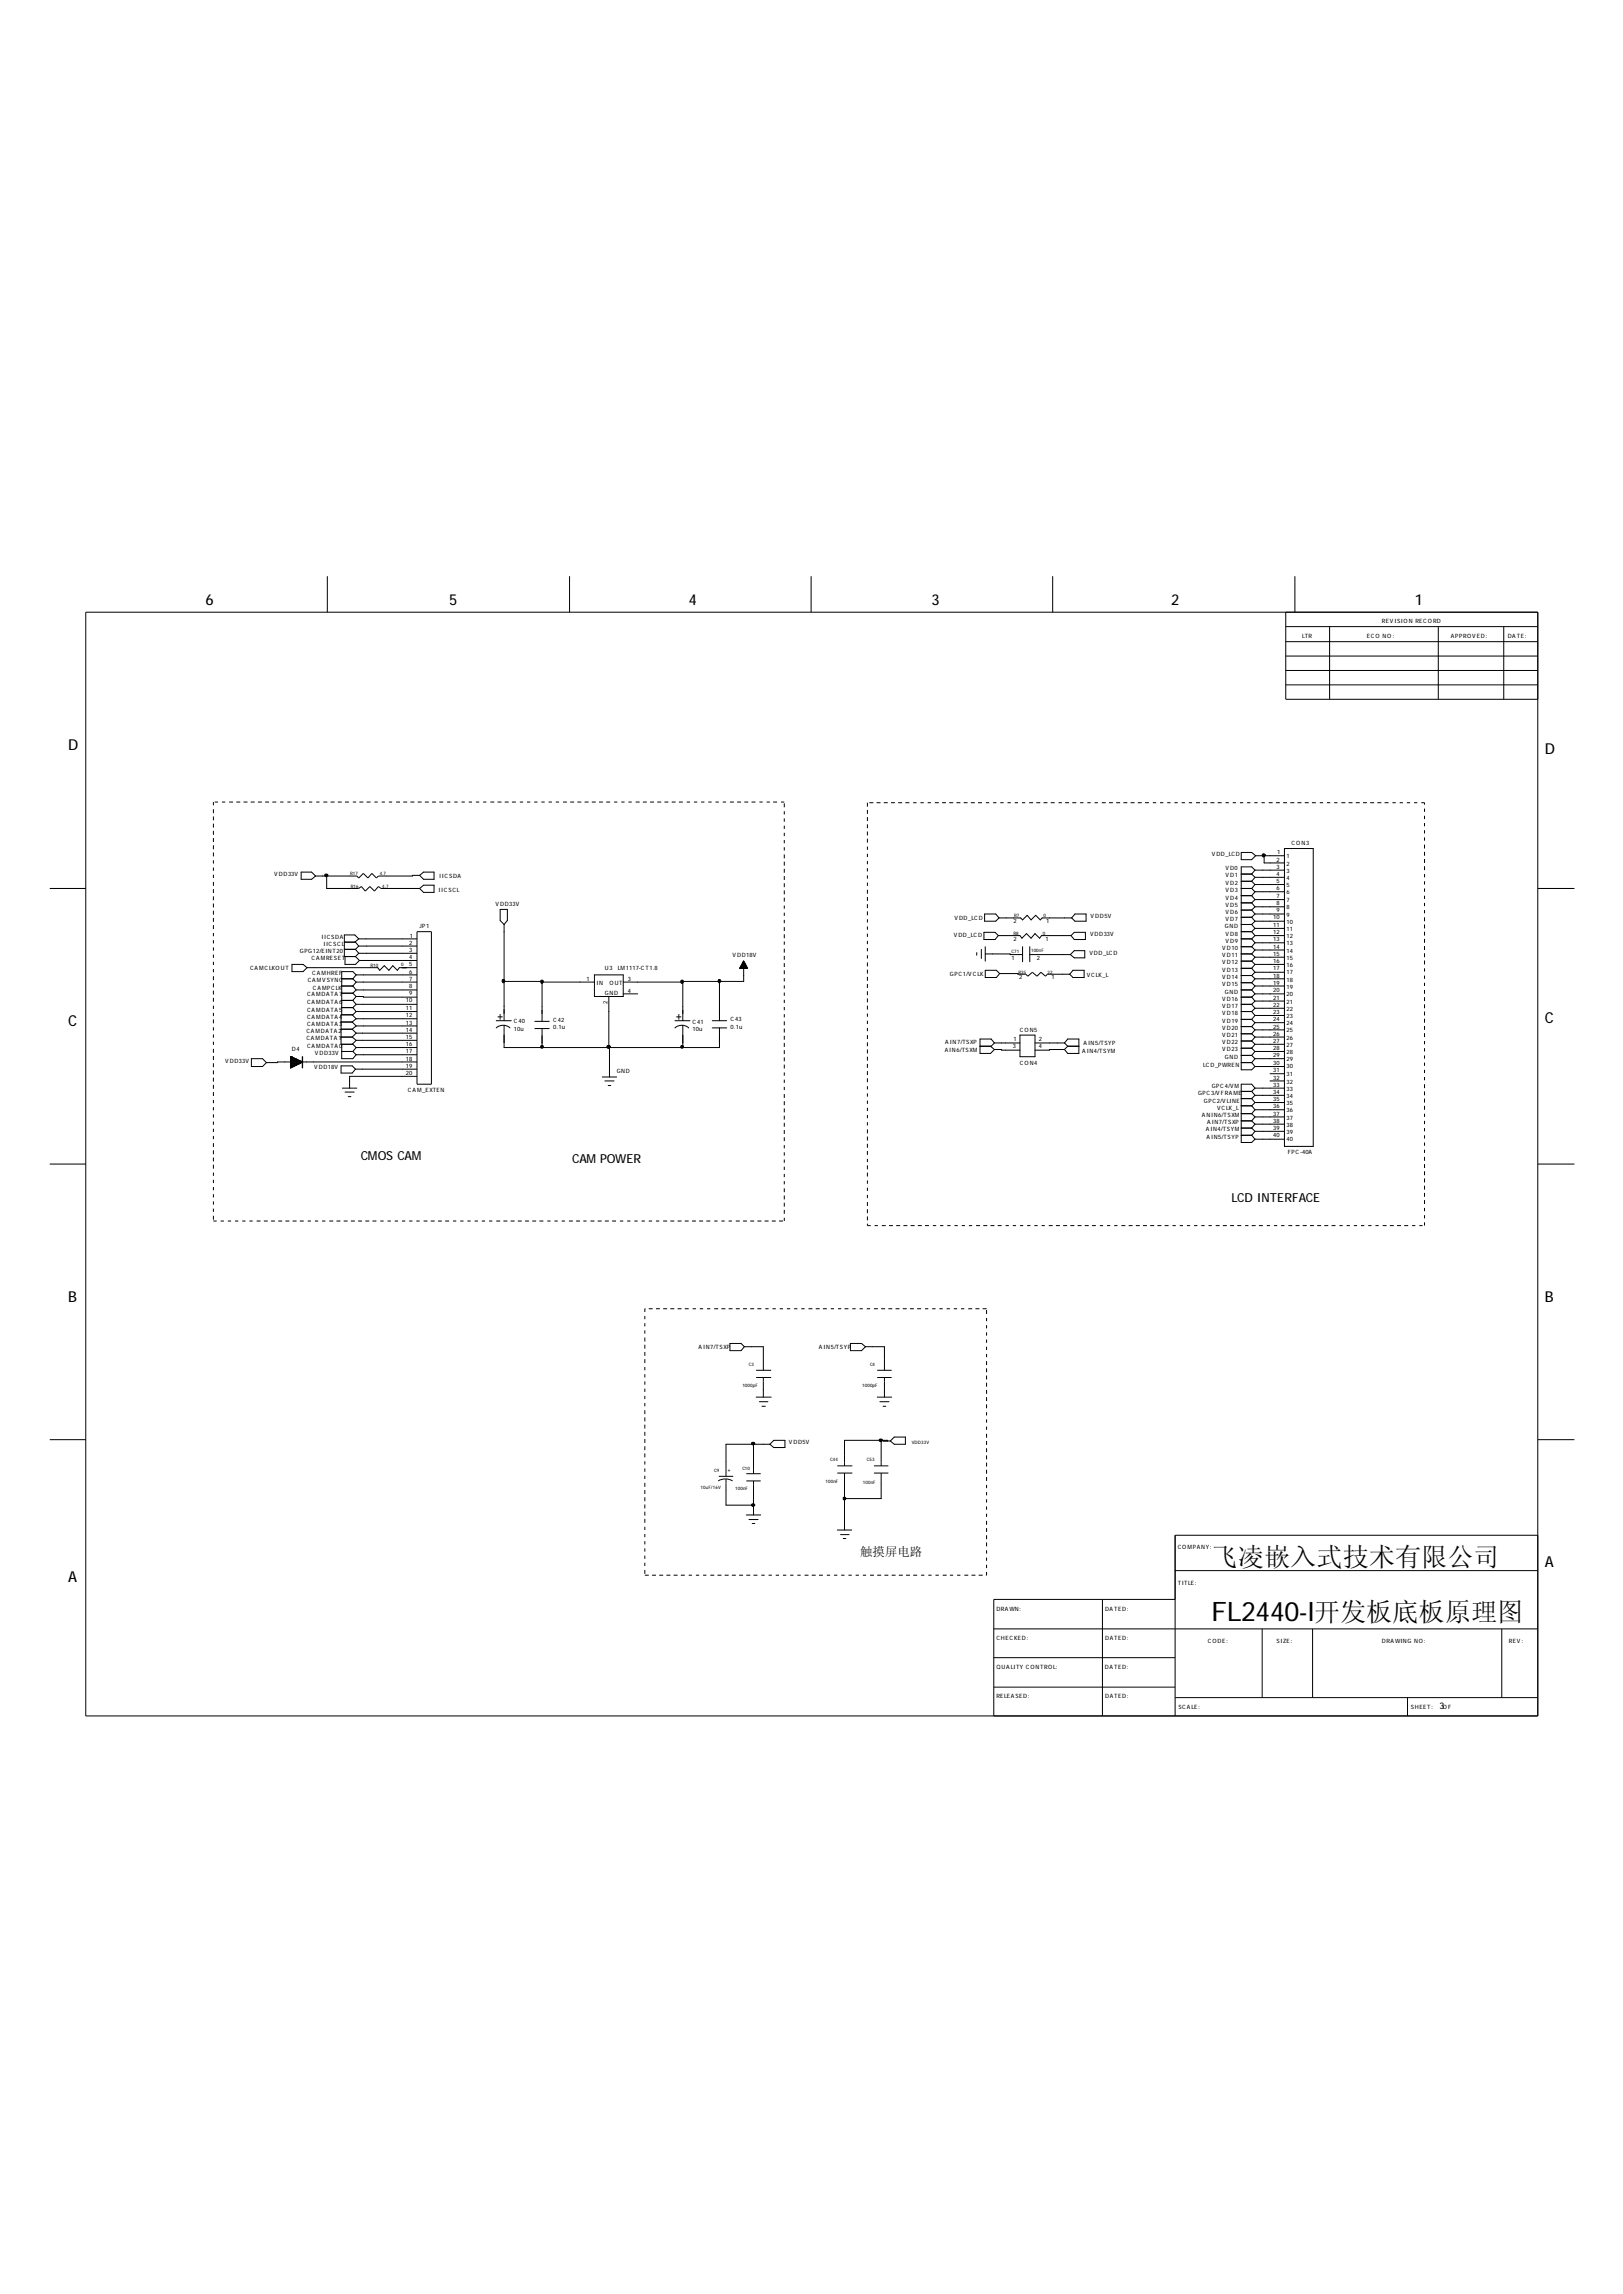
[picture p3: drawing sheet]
<svg xmlns="http://www.w3.org/2000/svg" width="210mm" height="297mm" viewBox="0 0 210 297" stroke-linecap="round" stroke-linejoin="round" font-family="sans-serif">
<defs><g id="words">
<text font-size="3.5" x="156.6" y="209.6">FL2440-I开发板底板原理图</text>
<text font-size="3.4" x="156.7" y="202.5">飞凌嵌入式技术有限公司</text>
<g font-size="1.9">
<text x="26.6" y="78.2">6</text>
<text x="58.1" y="78.2">5</text>
<text x="89.1" y="78.2">4</text>
<text x="120.5" y="78.2">3</text>
<text x="151.5" y="78.2">2</text>
<text x="183" y="78.2">1</text>
<text x="8.8" y="97">D</text>
<text x="199.8" y="97.6">D</text>
<text x="8.8" y="132.7">C</text>
<text x="199.8" y="132.3">C</text>
<text x="8.8" y="168.4">B</text>
<text x="199.8" y="168.4">B</text>
<text x="199.8" y="202.7">A</text>
<text x="8.8" y="204.6">A</text>
</g>
<g font-size="1.6">
<text x="46.7" y="150">CMOS CAM</text>
<text x="74" y="150.5">CAM POWER</text>
<text x="159.3" y="155.5">LCD INTERFACE</text>
<text x="111.3" y="201.2">触摸屏电路</text>
</g>
<text font-size="1.2" x="186.2" y="221.1">3</text>
<g font-size=".8">
<text x="168.4" y="82.5">LTR</text>
<text x="176.8" y="82.5">EC O NO :</text>
<text x="178.7" y="80.6">REV ISIO N REC O RD</text>
<text x="187.6" y="82.5">A PPRO V ED:</text>
<text x="195" y="82.5">DA TE:</text>
<text x="35.5" y="113.3">V DD33V</text>
<text x="56.8" y="113.6">IIC SDA</text>
<text x="156.7" y="110.7">V DD_LC D</text>
<text x="158.5" y="112.5">V D0</text>
<text x="158.5" y="113.5">V D1</text>
<text x="165.1" y="111.4">2</text>
<text x="165.1" y="112.4">3</text>
<text x="165.1" y="113.3">4</text>
<text x="165.2" y="110.5">1</text>
<text x="166.4" y="111">1</text>
<text x="166.4" y="111.9">2</text>
<text x="166.4" y="112.9">3</text>
<text x="166.4" y="113.8">4</text>
<text x="167" y="109.3">C O N3</text>
<text x="56.7" y="115.3">IIC SC L</text>
<text x="64.1" y="117.2">V DD33V</text>
<text x="123.4" y="119">V DD_LC D</text>
<text x="131.1" y="119.4">2</text>
<text x="135.3" y="119.4">1</text>
<text x="141.1" y="118.7">V DD5V</text>
<text x="158.5" y="114.4">V D2</text>
<text x="158.5" y="115.3">V D3</text>
<text x="158.5" y="116.3">V D4</text>
<text x="158.5" y="117.3">V D5</text>
<text x="158.5" y="118.2">V D6</text>
<text x="158.5" y="119.1">V D7</text>
<text x="164.7" y="118.9">10</text>
<text x="164.7" y="119.9">11</text>
<text x="165.1" y="114.2">5</text>
<text x="165.1" y="115.2">6</text>
<text x="165.1" y="116.1">7</text>
<text x="165.1" y="117">8</text>
<text x="165.1" y="118">9</text>
<text x="166.4" y="114.7">5</text>
<text x="166.4" y="115.7">6</text>
<text x="166.4" y="116.6">7</text>
<text x="166.4" y="117.6">8</text>
<text x="166.4" y="118.5">9</text>
<text x="166.4" y="119.5">10</text>
<text x="32.3" y="125.5">C A MC LKO UT</text>
<text x="38.8" y="123.3">GPG12/EINT20</text>
<text x="40.3" y="124.2">C A MRESET</text>
<text x="41.6" y="121.4">IIC SDA</text>
<text x="41.8" y="122.4">IIC SC L</text>
<text x="52.9" y="122.2">2</text>
<text x="52.9" y="123.1">3</text>
<text x="52.9" y="124.1">4</text>
<text x="52.9" y="125">5</text>
<text x="52.9" y="125.9">6</text>
<text x="53" y="121.3">1</text>
<text x="54.3" y="120.1">JP1</text>
<text x="78.2" y="125.5">U3</text>
<text x="79.9" y="125.4">LM1117-C T1.8</text>
<text x="94.7" y="123.8">V DD18V</text>
<text x="123.4" y="121.2">V DD_LC D</text>
<text x="130.8" y="124.1">1</text>
<text x="131.1" y="121.7">2</text>
<text x="134.1" y="124.1">2</text>
<text x="135.2" y="121.7">1</text>
<text x="140.9" y="123.5">V DD_LC D</text>
<text x="141" y="121">V DD33V</text>
<text x="158.1" y="122.9">V D10</text>
<text x="158.1" y="123.8">V D11</text>
<text x="158.1" y="124.7">V D12</text>
<text x="158.1" y="125.7">V D13</text>
<text x="158.4" y="120.1">GND</text>
<text x="158.5" y="121">V D8</text>
<text x="158.5" y="121.9">V D9</text>
<text x="164.7" y="120.8">12</text>
<text x="164.7" y="121.8">13</text>
<text x="164.7" y="122.7">14</text>
<text x="164.7" y="123.6">15</text>
<text x="164.7" y="124.6">16</text>
<text x="164.7" y="125.5">17</text>
<text x="166.4" y="120.4">11</text>
<text x="166.4" y="121.3">12</text>
<text x="166.4" y="122.3">13</text>
<text x="166.4" y="123.2">14</text>
<text x="166.4" y="124.1">15</text>
<text x="166.4" y="125.1">16</text>
<text x="166.4" y="126">17</text>
<text x="39.7" y="128.9">C A MDA TA 7</text>
<text x="39.7" y="129.9">C A MDA TA 6</text>
<text x="39.7" y="130.8">C A MDA TA 5</text>
<text x="39.7" y="131.8">C A MDA TA 4</text>
<text x="39.8" y="127">C A MV SYNC</text>
<text x="40.4" y="126.1">C A MHREF</text>
<text x="40.5" y="128">C A MPC LK</text>
<text x="52.5" y="129.6">10</text>
<text x="52.5" y="130.6">11</text>
<text x="52.5" y="131.6">12</text>
<text x="52.9" y="126.8">7</text>
<text x="52.9" y="127.8">8</text>
<text x="52.9" y="128.7">9</text>
<text x="75.9" y="126.8">1</text>
<text x="77.1" y="127.4">IN</text>
<text x="78.2" y="128.7">GND</text>
<text x="78.6" y="129.9" transform="rotate(-90 78.6 129.9)">2</text>
<text x="78.8" y="127.4">O UT</text>
<text x="81.2" y="126.8">3</text>
<text x="81.2" y="128.4">4</text>
<text x="122.9" y="126.3">GPC 1/V C LK</text>
<text x="131.8" y="126.7">2</text>
<text x="136" y="126.7">1</text>
<text x="140.5" y="126.3">V C LK_L</text>
<text x="158.1" y="126.6">V D14</text>
<text x="158.1" y="127.5">V D15</text>
<text x="158.1" y="129.5">V D16</text>
<text x="158.1" y="130.4">V D17</text>
<text x="158.1" y="131.3">V D18</text>
<text x="158.4" y="128.5">GND</text>
<text x="164.7" y="126.4">18</text>
<text x="164.7" y="127.4">19</text>
<text x="164.7" y="128.3">20</text>
<text x="164.7" y="129.3">21</text>
<text x="164.7" y="130.2">22</text>
<text x="164.7" y="131.2">23</text>
<text x="166.4" y="127">18</text>
<text x="166.4" y="127.9">19</text>
<text x="166.4" y="128.9">20</text>
<text x="166.4" y="129.8">21</text>
<text x="166.4" y="130.7">22</text>
<text x="166.4" y="131.7">23</text>
<text x="29.1" y="137.4">V DD33V</text>
<text x="37.8" y="136">D4</text>
<text x="39.6" y="133.6">C A MDA TA 2</text>
<text x="39.6" y="134.5">C A MDA TA 1</text>
<text x="39.7" y="132.7">C A MDA TA 3</text>
<text x="39.7" y="135.5">C A MDA TA 0</text>
<text x="40.7" y="136.4">V DD33V</text>
<text x="52.5" y="132.5">13</text>
<text x="52.5" y="133.4">14</text>
<text x="52.5" y="134.4">15</text>
<text x="52.5" y="135.3">16</text>
<text x="52.5" y="136.2">17</text>
<text x="52.5" y="137.2">18</text>
<text x="66.5" y="132.3">C 40</text>
<text x="66.5" y="133.3">10u</text>
<text x="71.5" y="132.2">C 42</text>
<text x="71.5" y="133.1">0.1u</text>
<text x="89.6" y="132.4">C 41</text>
<text x="89.6" y="133.3">10u</text>
<text x="94.5" y="132.1">C 43</text>
<text x="94.5" y="133">0.1u</text>
<text x="122.2" y="136.1">A IN6/TSXM</text>
<text x="122.3" y="135.1">A IN7/TSXP</text>
<text x="131" y="135.6">3</text>
<text x="131.1" y="134.6">1</text>
<text x="131.9" y="133.5">C O N5</text>
<text x="131.9" y="137.8">C O N4</text>
<text x="134.4" y="134.6">2</text>
<text x="134.4" y="135.6">4</text>
<text x="140" y="136.2">A IN4/TSYM</text>
<text x="140.1" y="135.1">A IN5/TSYP</text>
<text x="155.6" y="137.9">LC D_PWREN</text>
<text x="158.1" y="132.3">V D19</text>
<text x="158.1" y="133.2">V D20</text>
<text x="158.1" y="134.1">V D21</text>
<text x="158.1" y="135.1">V D22</text>
<text x="158.1" y="136">V D23</text>
<text x="158.4" y="136.9">GND</text>
<text x="164.7" y="132.1">24</text>
<text x="164.7" y="133">25</text>
<text x="164.7" y="134">26</text>
<text x="164.7" y="134.9">27</text>
<text x="164.7" y="135.8">28</text>
<text x="164.7" y="136.8">29</text>
<text x="164.7" y="137.7">30</text>
<text x="166.4" y="132.6">24</text>
<text x="166.4" y="133.5">25</text>
<text x="166.4" y="134.5">26</text>
<text x="166.4" y="135.4">27</text>
<text x="166.4" y="136.3">28</text>
<text x="166.4" y="137.3">29</text>
<text x="40.6" y="138.3">V DD18V</text>
<text x="52.5" y="138.1">19</text>
<text x="52.5" y="139">20</text>
<text x="52.7" y="141.2">C A M_EXTEN</text>
<text x="79.8" y="138.8">GND</text>
<text x="154.9" y="141.7">GPC 3/V FRA ME</text>
<text x="155.7" y="142.6">GPC 2/V LINE</text>
<text x="156.7" y="140.7">GPC 4/V M</text>
<text x="157.4" y="143.5">V C LK_L</text>
<text x="164.7" y="138.7">31</text>
<text x="164.7" y="139.6">32</text>
<text x="164.7" y="140.6">33</text>
<text x="164.7" y="141.5">34</text>
<text x="164.7" y="142.4">35</text>
<text x="164.7" y="143.4">36</text>
<text x="166.4" y="138.2">30</text>
<text x="166.4" y="139.2">31</text>
<text x="166.4" y="140.1">32</text>
<text x="166.4" y="141.1">33</text>
<text x="166.4" y="142">34</text>
<text x="166.4" y="142.9">35</text>
<text x="166.4" y="143.9">36</text>
<text x="155.4" y="144.5">A NIN6/TSXM</text>
<text x="156" y="146.3">A IN4/TSYM</text>
<text x="156" y="147.3">A IN5/TSYP</text>
<text x="156.1" y="145.4">A IN7/TSXP</text>
<text x="164.7" y="144.3">37</text>
<text x="164.7" y="145.2">38</text>
<text x="164.7" y="146.1">39</text>
<text x="164.7" y="147.1">40</text>
<text x="166.4" y="144.8">37</text>
<text x="166.4" y="145.7">38</text>
<text x="166.4" y="146.7">39</text>
<text x="166.4" y="147.6">40</text>
<text x="166.5" y="149.3">FPC -40A</text>
<text x="90.3" y="174.5">A IN7/TSXP</text>
<text x="105.9" y="174.5">A IN5/TSYP</text>
<text x="102" y="186.8">V DD5V</text>
<text x="152.3" y="200.3">C O MPA NY:</text>
<text x="128.9" y="208.3">DRA WN:</text>
<text x="142.9" y="208.3">DA TED:</text>
<text x="152.3" y="205">TITLE:</text>
<text x="128.9" y="212.1">C HEC KED:</text>
<text x="128.9" y="215.8">Q UA LITY C O NTRO L:</text>
<text x="142.9" y="215.8">DA TED:</text>
<text x="142.9" y="212.1">DA TED:</text>
<text x="156.2" y="212.5">C O DE:</text>
<text x="165.1" y="212.5">SIZE:</text>
<text x="178.7" y="212.5">DRA WING NO :</text>
<text x="195.2" y="212.5">REV :</text>
<text x="128.9" y="219.6">RELEA SED:</text>
<text x="142.9" y="219.6">DA TED:</text>
<text x="152.4" y="221">SC A LE:</text>
<text x="182.5" y="221">SHEET:</text>
<text x="186.6" y="221">O F</text>
</g>
<g font-size=".6">
<text x="45.3" y="113.1">R17</text>
<text x="49.1" y="113.1">4.7</text>
<text x="45.4" y="114.8">R16</text>
<text x="49.4" y="114.8">4.7</text>
<text x="131.1" y="118.6">R7</text>
<text x="135" y="118.6">0</text>
<text x="47.9" y="125.1">R10</text>
<text x="51.9" y="125">0</text>
<text x="130.8" y="123.2">C71</text>
<text x="131.1" y="120.9">R8</text>
<text x="131.7" y="125.9">R35</text>
<text x="133.3" y="123.1">100nF</text>
<text x="134.9" y="120.9">0</text>
<text x="135.5" y="125.9">22</text>
<text x="96" y="179.3">1000pF</text>
<text x="96.9" y="176.6">C3</text>
<text x="111.5" y="179.3">1000pF</text>
<text x="112.5" y="176.7">C4</text>
<text x="92.4" y="190.3">C9</text>
<text x="96" y="190.2">C10</text>
<text x="106.8" y="191.8">100nF</text>
<text x="107.4" y="189">C44</text>
<text x="111.6" y="191.9">100nF</text>
<text x="112.1" y="189">C53</text>
<text x="117.9" y="186.7">VDD33V</text>
<text x="90.6" y="192.6">10uF/16V</text>
<text x="95.1" y="192.7">100nF</text>
</g>
</g></defs>
<g fill="none" stroke="#000" stroke-width=".13">
<path d="M11.1 79.2h187.8v142.7h-187.8zM42.3 74.5v4.7M73.7 74.5v4.7M104.9 74.5v4.7M136.1 74.5v4.7M166.3 79.2v11.2h32.6M167.5 74.5v4.7M166.3 84.9h32.6M166.3 81h32.6M166.3 83h32.6M166.3 86.7h32.6M166.3 88.6h32.6"/>
<path d="M172 81v9.4M186 81v9.4M194.5 81v9.4M6.4 114.9h4.7M27.6 103.7v.5M27.6 104.7v.5M27.6 105.6v.5M27.6 106.5v.5M27.6 107.5v.5M27.6 108.4v.5M27.6 109.3v.5M27.6 110.3v.5"/>
<path d="M27.6 111.3v.4M27.6 112.2v.4M27.6 113.1v.5M27.6 114.1v.5M27.6 115v.5M27.6 115.9v.5M27.6 116.9v.5M27.6 117.8v.5M27.6 118.7v.5M27.6 119.6v.6M27.8 103.7h.4M28.7 103.7h.4"/>
<path d="M29.6 103.7h.5M30.6 103.7h.5M31.5 103.7h.5M32.4 103.7h.5M33.4 103.7h.5M34.3 103.7h.5M35.2 103.7h.5M36.2 103.7h.5M37.2 103.7h.4M38.1 103.7h.4M38.9 112.8h1.4l.5 .5-.5 .4h-1.4zM39 103.7h.5"/>
<path d="M40 103.7h.4M40.9 103.7h.4M41.8 103.7h.5M42.2 113.3v1.6h4.2l.3-.2 .5 .5 .6-.5 .6 .5 .5-.5 .4 .2h5M42.8 103.7h.5M43.7 103.7h.5M44.6 103.7h.5M45.6 103.7h.5M46.5 103.7h.5M47.4 103.7h.5M48.4 103.7h.5M49.4 103.7h.4"/>
<path d="M50.3 103.7h.4M51.2 103.7h.5M52.2 103.7h.5M53.1 103.7h.5M54 103.7h.5M54.3 113.2h-1v.1h-4.4l-.2 .3-.6-.6-.5 .6-.6-.6-.6 .6-.3-.3h-5.3M54.3 114.9l.5-.4h1.3v.9h-1.3zM54.3 113.2l.5-.4h1.3v.9h-1.3zM54.9 103.7h.6M55.9 103.7h.5M56.8 103.7h.5M57.8 103.7h.5"/>
<path d="M58.8 103.7h.4M59.7 103.7h.4M60.6 103.7h.4M61.6 103.7h.4M62.5 103.7h.4M63.4 103.7h.5M64.3 103.7h.6M64.7 117.6h.9v1.5l-.4 .5-.5-.5zM65.2 119.6v12.4M65.3 103.7h.5M66.2 103.7h.5M67.2 103.7h.4"/>
<path d="M68.2 103.7h.4M69.1 103.7h.4M70 103.7h.4M71 103.7h.4M71.9 103.7h.4M72.8 103.7h.5M73.7 103.7h.6M74.7 103.7h.5M75.6 103.7h.5M76.5 103.7h.5M77.5 103.7h.5M78.4 103.7h.5"/>
<path d="M79.4 103.7h.4M80.3 103.7h.5M81.3 103.7h.4M82.2 103.7h.5M83.1 103.7h.6M84.1 103.7h.5M85 103.7h.5M85.9 103.7h.5M86.9 103.7h.5M87.8 103.7h.5M88.8 103.7h.4M89.7 103.7h.5"/>
<path d="M90.7 103.7h.4M91.6 103.7h.4M92.5 103.7h.5M93.5 103.7h.4M94.4 103.7h.5M95.3 103.7h.5M96.3 103.7h.5M97.2 103.7h.5M98.2 103.7h.4M99.1 103.7h.5M100 103.7h.5M101 103.7h.4"/>
<path d="M101.4 103.9v.5M101.4 104.9v.4M101.4 105.8v.5M101.4 106.8v.4M101.4 107.7v.4M101.4 108.6v.5M101.4 109.6v.4M101.4 110.5v.5M101.4 111.4v.5M101.4 112.4v.5M101.4 113.3v.5M101.4 114.2v.5"/>
<path d="M101.4 115.2v.5M101.4 116.1v.5M101.4 117.1v.4M101.4 118v.5M101.4 119v.4M101.4 119.9v.5M112.2 103.8v.5M112.2 104.7v.6M112.2 105.7v.5M112.2 106.6v.5M112.2 107.5v.5M112.2 108.5v.5"/>
<path d="M112.2 109.5v.4M112.2 110.4v.4M112.2 111.4v.4M112.2 112.3v.4M112.2 113.2v.4M112.2 114.1v.5M112.2 115.1v.5M112.2 116v.5M112.2 116.9v.5M112.2 117.9v.5M112.2 118.9v.4M112.2 119.8v.4"/>
<path d="M112.4 103.8h.5M113.4 103.8h.5M114.3 103.8h.5M115.2 103.8h.5M116.2 103.8h.5M117.1 103.8h.5M118.1 103.8h.4M119 103.8h.5M120 103.8h.4M120.9 103.8h.5M121.8 103.8h.5M122.8 103.8h.5"/>
<path d="M123.7 103.8h.5M124.6 103.8h.5M125.6 103.8h.5M126.5 103.8h.5M127.3 118.2h1.5l.4 .5-.4 .4h-1.5zM127.5 103.8h.4M128.4 103.8h.5M129.2 118.7h2.8l.2 .3 .6-.6 .5 .6 .6-.6 .6 .6 .3-.3h3.8M129.4 103.8h.4M130.3 103.8h.4M131.2 103.8h.5M132.2 103.8h.4"/>
<path d="M133.1 103.8h.5M134 103.8h.5M135 103.8h.5M135.9 103.8h.5M136.9 103.8h.4M137.8 103.8h.5M138.7 103.8h.5M139 118.2h1.5v.9h-1.5l-.4-.4zM139.7 103.8h.4M140.6 103.8h.5M141.6 103.8h.4M142.5 103.8h.5"/>
<path d="M143.4 103.8h.5M144.4 103.8h.5M145.3 103.8h.5M146.2 103.8h.5M147.2 103.8h.5M148.1 103.8h.5M149.1 103.8h.4M150 103.8h.5M151 103.8h.4M151.9 103.8h.4M152.8 103.8h.4M153.8 103.8h.4"/>
<path d="M154.7 103.8h.5M155.6 103.8h.5M156.5 103.8h.6M157.5 103.8h.5M158.5 103.8h.4M159.4 103.8h.5M160.4 103.8h.4M160.5 114.9h1.4M160.5 113h1.4M160.5 110.3h1.4l.5 .4-.5 .5h-1.4zM160.5 114h1.4M160.5 115.8h1.4"/>
<path d="M160.5 116.8h1.4M160.5 117.7h1.4M160.5 118.6h1.4M160.5 119.6h1.4M161.3 103.8h.4M161.9 113l.4 .5M161.9 114l.4 .4M161.9 114.9l.4 .4M161.9 115.8l.4 .5M161.9 116.8l.4 .5M161.9 117.7l.4 .5M161.9 118.6l.4 .5"/>
<path d="M161.9 119.6l.4 .5M162.2 103.8h.4M162.3 112.5h3.8M162.3 113.5h3.8M162.3 114.4h3.8M162.3 115.3h3.8M162.3 116.3h3.8M162.3 117.3h3.8M162.3 118.2h3.8M162.3 119.1h3.8M162.3 112.5l-.4 .5M162.3 112.5l-.4-.4h-1.4v26.3h1.4l.4-.5"/>
<path d="M162.3 113.5l-.4 .5M162.3 114.4l-.4 .5M162.3 115.3l-.4 .5M162.3 116.3l-.4 .5M162.3 117.3l-.4 .4M162.3 118.2l-.4 .4M162.3 119.1l-.4 .5M162.4 110.7h3.7M163.2 103.8h.4M163.5 110.7v.9h2.6M164.1 103.8h.5M165 103.8h.5"/>
<path d="M165.9 103.8h.6M166.1 109.7h3.7v38.6h-3.7zM166.9 103.8h.5M167.8 103.8h.5M168.7 103.8h.5M169.7 103.8h.5M170.7 103.8h.4M171.6 103.8h.4M172.6 103.8h.4M173.5 103.8h.5M174.4 103.8h.5M175.3 103.8h.6"/>
<path d="M176.3 103.8h.5M177.2 103.8h.5M178.1 103.8h.5M179.1 103.8h.5M180.1 103.8h.4M181 103.8h.4M181.9 103.8h.5M182.9 103.8h.4M183.8 103.8h.4v.3M184.2 104.6v.4M184.2 105.5v.4M184.2 106.4v.5"/>
<path d="M184.2 107.4v.4M184.2 108.3v.4M184.2 109.2v.5M184.2 110.2v.5M184.2 111.1v.5M184.2 112v.5M184.2 113v.5M184.2 114v.4M184.2 114.9v.4M184.2 115.8v.5M184.2 116.8v.4M184.2 117.7v.4"/>
<path d="M184.2 118.6v.5M184.2 119.6v.5M198.9 114.9h4.7M27.6 120.7v.4M27.6 121.6v.4M27.6 122.5v.5M27.6 123.5v.4M27.6 124.4v.4M27.6 125.3v.4M27.6 126.3v.5M27.6 127.2v.5M27.6 128.1v.5"/>
<path d="M27.6 129v.6M27.6 130.1v.4M27.6 131v.4M27.6 131.8v.5M27.6 132.9v.4M27.6 133.8v.4M27.6 134.7v.4M27.6 135.7v.5M27.6 136.6v.5M27.6 137.5v.5M27.6 138.4v.6M27.6 139.4v.5"/>
<path d="M32.5 136.9h1.5l.5 .5-.5 .5h-1.5zM37.6 137.3l-3.1 .1M37.8 124.7h1.4l.5 .5-.5 .5h-1.4zM39.1 137.3h14.8M39.7 125.2h9.2l.2 .3 .6-.6 .6 .6 .5-.6 .6 .6 .2-.3h2.3M44.1 134.1h1.5M44.1 132.2h1.5M44.1 137.9h1.5l.4 .4-.4 .5h-1.5zM44.1 133.1h1.5M44.2 126.6h1.4M44.2 127.5h1.4M44.2 136h1.4"/>
<path d="M44.2 135.1v1.8h1.4l.5-.5M44.2 128.5h1.4M44.2 129.4h1.4M44.2 130.3h1.4M44.5 121.8h1.5l.4 .6M44.5 122.8h1.5M44.6 123.7v1h1.4l.5-.5M45.6 131.2l.5 .6M45.6 132.2l.5 .5M45.6 133.1l.5 .5M45.6 134.1l.5 .4M45.6 126.6l.5 .4"/>
<path d="M45.6 127.5l.5 .5M45.6 128.5l.5 .4M45.6 129.4l.5 .5M45.6 130.3l.5 .5M45.6 136l.5 .4M46 138.3h7.9M46 122.8l.4 .5M46 123.7l.5 .5M46.1 126.1h7.8M46.1 127h7.8M46.1 128h7.8M46.1 128.9h.9v.1h6.9"/>
<path d="M46.1 129.9h7.8M46.1 130.8h7.8M46.1 131.8h7.8M46.1 132.7h7.8M46.1 133.6h7.8M46.1 134.5h7.8M46.1 135.5h7.8M46.1 136.4h7.8M46.1 130.8l-.5 .4h-1.5v3.9h1.5l.5 .4M46.1 126.1l-.5-.4h-1.4v5.5M46.1 126.1l-.5 .5M46.1 127l-.5 .5"/>
<path d="M46.1 128l-.5 .5M46.1 128.9l-.5 .5M46.1 129.9l-.5 .4M46.1 131.8l-.5 .4M46.1 132.7l-.5 .4M46.1 133.6l-.5 .5M46.1 134.5l-.5 .6M46.1 135.5l-.5 .5M46.4 121.4h7.5M46.4 122.4h7.5M46.4 123.3h7.5M46.4 121.4l-.5 .4"/>
<path d="M46.4 121.4l-.5-.5h-1.4v2.8h1.5M46.4 122.4l-.4 .4M46.4 123.3l-.4 .4M46.5 124.2h7.4M53.9 120.5h1.9v19.7h-1.9zM53.9 139.2h-8.7v1.5M64.2 132.9a1.34 1.34 0 0 1 1.8 0M64.2 132h1.9M65.2 132.6v2.9h27.8v-2.6M65.2 126.9h4.9v5.2M69.2 132.1h1.8M69.2 133h1.8"/>
<path d="M70.1 127h6.8M70.1 133v2.5M76.9 126.1h3.7v2.8h-3.7zM77.9 139.3h1.9M78.2 139.8h1.2M78.7 128.9v6.6M78.8 135.5v3.8M80.6 127h7.7M80.6 128.5h1.9M87.3 132.9a1.34 1.34 0 0 1 1.8 0M87.3 132h1.9M88.3 132.6v2.9"/>
<path d="M92.1 132h1.9M92.1 132.9h1.9M93 126.9v5.1M95.7 125.2h.1M95.8 125.2h.8M95.8 125.1h.8M95.8 125v.2M95.8 125h.7v.2M95.9 125.2v-.5h.5v.5M95.9 124.8h.5M96 124.6h.4M96.1 124.5h.2v.7"/>
<path d="M96.2 124.3v2.6h-7.9v5.1M96.2 124.3l-.5 .9M96.2 124.3l.5 .9h-1M96.2 124.4h-.1v.8M96.3 124.6h-.3v.6M96.4 124.6v.6M96.4 124.9h-.6v.3M101.4 120.8v.5M101.4 121.8v.4M101.4 122.7v.5M101.4 123.6v.5M101.4 124.6v.5"/>
<path d="M101.4 125.5v.5M101.4 126.5v.4M101.4 127.4v.5M101.4 128.4v.4M101.4 129.3v.4M101.4 130.2v.5M101.4 131.2v.4M101.4 132.1v.5M101.4 133v.5M101.4 134v.5M101.4 134.9v.5M101.4 135.8v.5"/>
<path d="M101.4 136.8v.5M101.4 137.7v.5M101.4 138.7v.4M101.4 139.6v.5M112.2 120.7v.5M112.2 121.7v.4M112.2 122.6v.4M112.2 123.5v.5M112.2 124.5v.5M112.2 125.4v.5M112.2 126.3v.5M112.2 127.3v.5"/>
<path d="M112.2 128.2v.5M112.2 129.1v.5M112.2 130.1v.5M112.2 131.1v.4M112.2 132v.4M112.2 132.9v.5M112.2 133.9v.5M112.2 134.8v.5M112.2 135.7v.5M112.2 136.7v.5M112.2 137.6v.5M112.2 138.5v.5"/>
<path d="M112.2 139.5v.5M126.3 123.2v.3M126.9 122.8v1.2M127.3 120.6h1.4l.4 .4-.4 .5h-1.4zM127.4 123.4l4.8 .1M127.4 125.5h1.5l.4 .4-.4 .5h-1.5zM127.4 122.4v1.9M128.1 135.3l.5 .4M128.6 134.9h3.3M128.6 135.7l3.3 .1M128.6 134.9l-.4 .4h-1.5M128.6 134.9l-.4-.5h-1.5v1.8h1.4l.5-.5"/>
<path d="M129.1 121h2.8l.3 .3 .6-.6 .5 .6 .6-.6 .6 .6 .2-.3h3.8M129.3 125.9l3.4 .1 .2 .3 .6-.6 .6 .6 .5-.6 .6 .6 .3-.3h2.8M131.9 133.9h2v2.8h-2zM132.2 122.4v2M133.2 123.5h5.2M133.2 122.4v2M133.9 134.9h3.8M137.7 135.7l-3.8 .1M137.7 134.9l.4-.5h1.4v1.8h-1.4l-.4-.5M137.7 134.9l.4 .4M138.1 135.3h1.4M138.1 135.3l-.4 .4"/>
<path d="M138.8 125.5h1.4v.9h-1.4l-.5-.4zM138.9 123h1.4v.9h-1.4l-.5-.4zM138.9 120.6h1.5v.9h-1.5l-.4-.5zM160.5 120.5h1.4M160.5 121.4h1.4M160.5 128h1.4M160.5 129h1.4M160.5 129.9h1.4M160.5 130.8h1.4M160.5 137.4h1.4M160.5 125.2h1.4M160.5 123.4h1.4"/>
<path d="M160.5 122.4h1.4M160.5 124.3h1.4M160.5 126.2h1.4M160.5 127.1h1.4M160.5 131.8h1.4M160.5 132.8h1.4M160.5 133.7h1.4M160.5 134.6h1.4M160.5 135.6h1.4M160.5 136.5h1.4M161.9 120.5l.4 .5M161.9 121.4l.4 .5"/>
<path d="M161.9 122.4l.4 .5M161.9 123.4l.4 .4M161.9 124.3l.4 .4M161.9 125.2l.4 .5M161.9 126.2l.4 .4M161.9 127.1l.4 .4M161.9 128l.4 .5M161.9 129l.4 .5M161.9 129.9l.4 .5M161.9 130.8l.4 .5M161.9 131.8l.4 .5M161.9 132.8l.4 .4"/>
<path d="M161.9 133.7l.4 .4M161.9 134.6l.4 .5M161.9 135.6l.4 .4M161.9 136.5l.4 .4M161.9 137.4l.4 .5M162.3 128.5h3.8M162.3 121h3.8M162.3 120.1h3.8M162.3 121.9h3.8M162.3 122.9h3.8M162.3 123.8h3.8M162.3 124.7h3.8"/>
<path d="M162.3 125.7h3.8M162.3 126.6h3.8M162.3 127.5h3.8M162.3 129.5h3.8M162.3 130.4h3.8M162.3 131.3h3.8M162.3 132.3h3.8M162.3 133.2h3.8M162.3 134.1h3.8M162.3 135.1h3.8M162.3 136h3.8M162.3 136.9h3.8"/>
<path d="M162.3 137.9h3.8M162.3 120.1l-.4 .4M162.3 121l-.4 .4M162.3 121.9l-.4 .5M162.3 122.9l-.4 .5M162.3 123.8l-.4 .5M162.3 124.7l-.4 .5M162.3 125.7l-.4 .5M162.3 126.6l-.4 .5M162.3 127.5l-.4 .5M162.3 128.5l-.4 .5M162.3 129.5l-.4 .4"/>
<path d="M162.3 130.4l-.4 .4M162.3 131.3l-.4 .5M162.3 132.3l-.4 .5M162.3 133.2l-.4 .5M162.3 134.1l-.4 .5M162.3 135.1l-.4 .5M162.3 136l-.4 .5M162.3 136.9l-.4 .5M164.3 138.9h1.8M164.3 139.8h1.8M184.2 120.5v.5M184.2 121.4v.5"/>
<path d="M184.2 122.4v.5M184.2 123.3v.5M184.2 124.2v.5M184.2 125.2v.5M184.2 126.2v.4M184.2 127.1v.4M184.2 128v.5M184.2 129v.5M184.2 129.9v.5M184.2 130.8v.5M184.2 131.8v.5M184.2 132.7v.5"/>
<path d="M184.2 133.6v.5M184.2 134.6v.5M184.2 135.6v.4M184.2 136.5v.4M184.2 137.4v.5M184.2 138.4v.4M184.2 139.3v.4M6.4 150.6h4.7M27.6 140.3v.5M27.6 141.2v.5M27.6 142.3v.4M27.6 143.2v.4"/>
<path d="M27.6 144.1v.4M27.6 145v.5M27.6 146v.4M27.6 146.9v.4M27.6 147.8v.6M27.6 148.8v.5M27.6 149.7v.5M27.6 150.6v.5M27.6 151.7v.4M27.6 152.6v.4M27.6 153.5v.4M27.6 154.4v.5"/>
<path d="M27.6 155.4v.4M27.6 156.3v.4M27.6 157.2v.5M27.6 157.9h.4M28.5 157.9h.5M29.5 157.9h.4M30.4 157.9h.4M31.3 157.9h.4M32.3 157.9h.4M33.2 157.9h.5M34.1 157.9h.5M35.1 157.9h.5"/>
<path d="M36 157.9h.5M36.9 157.9h.5M37.8 157.9h.6M38.8 157.9h.5M39.8 157.9h.4M40.7 157.9h.4M41.7 157.9h.4M42.6 157.9h.5M43.5 157.9h.5M44.3 140.7h1.8M44.4 157.9h.6M44.6 141.2h1.2"/>
<path d="M45 141.8h.4M45.4 157.9h.5M46.3 157.9h.5M47.2 157.9h.6M48.2 157.9h.5M49.2 157.9h.4M50.1 157.9h.4M51.1 157.9h.4M52 157.9h.4M52.9 157.9h.4M53.8 157.9h.5M54.8 157.9h.5"/>
<path d="M55.7 157.9h.5M56.6 157.9h.5M57.6 157.9h.5M58.6 157.9h.4M59.5 157.9h.4M60.5 157.9h.4M61.4 157.9h.4M62.3 157.9h.4M63.2 157.9h.5M64.2 157.9h.5M65.1 157.9h.5M66 157.9h.5"/>
<path d="M67 157.9h.5M67.9 157.9h.5M68.8 157.9h.5M69.8 157.9h.5M70.8 157.9h.4M71.7 157.9h.4M72.6 157.9h.5M73.6 157.9h.5M74.5 157.9h.5M75.4 157.9h.5M76.4 157.9h.5M77.3 157.9h.5"/>
<path d="M78.2 157.9h.5M78.7 140.4h.3M79.2 157.9h.5M80.2 157.9h.4M81.1 157.9h.4M82 157.9h.5M83 157.9h.4M83.9 157.9h.4M84.8 157.9h.5M85.8 157.9h.5M86.7 157.9h.5M87.6 157.9h.5"/>
<path d="M88.6 157.9h.5M89.5 157.9h.5M90.4 157.9h.5M91.4 157.9h.5M92.4 157.9h.4M93.3 157.9h.4M94.2 157.9h.5M95.2 157.9h.5M96.1 157.9h.5M97 157.9h.5M98 157.9h.5M98.9 157.9h.5"/>
<path d="M99.8 157.9h.5M100.8 157.9h.5M101.4 140.6v.4M101.4 141.5v.5M101.4 142.4v.5M101.4 143.4v.5M101.4 144.3v.5M101.4 145.2v.5M101.4 146.1v.6M101.4 147.1v.5M101.4 148.1v.4M101.4 149v.5"/>
<path d="M101.4 150v.4M101.4 150.9v.4M101.4 151.8v.4M101.4 152.8v.4M101.4 153.7v.5M101.4 154.6v.5M101.4 155.5v.6M101.4 156.5v.5M101.4 157.5v.4M112.2 140.5v.4M112.2 141.4v.4M112.2 142.3v.5"/>
<path d="M112.2 143.3v.4M112.2 144.2v.4M112.2 145.1v.5M112.2 146.1v.5M112.2 147v.5M112.2 147.9v.5M112.2 148.9v.5M112.2 149.9v.4M112.2 150.7v.5M112.2 151.7v.5M112.2 152.7v.4M112.2 153.6v.4"/>
<path d="M112.2 154.5v.5M112.2 155.5v.5M112.2 156.4v.5M112.2 157.3v.5M112.2 158.3v.2h.4M113.1 158.5h.4M114 158.5h.6M115 158.5h.5M115.9 158.5h.5M116.8 158.5h.5M117.8 158.5h.5M118.7 158.5h.5"/>
<path d="M119.6 158.5h.5M120.6 158.5h.5M121.6 158.5h.4M122.5 158.5h.4M123.4 158.5h.5M124.4 158.5h.4M125.3 158.5h.4M126.2 158.5h.5M127.2 158.5h.5M128.1 158.5h.5M129 158.5h.5M130 158.5h.5"/>
<path d="M131 158.5h.4M131.9 158.5h.4M132.8 158.5h.5M133.8 158.5h.4M134.7 158.5h.4M135.6 158.5h.5M136.6 158.5h.5M137.5 158.5h.5M138.4 158.5h.5M139.4 158.5h.5M140.3 158.5h.5M141.2 158.5h.5"/>
<path d="M142.2 158.5h.5M143.2 158.5h.4M144.1 158.5h.4M145 158.5h.5M146 158.5h.5M146.9 158.5h.5M147.8 158.5h.5M148.8 158.5h.5M149.7 158.5h.5M150.6 158.5h.5M151.6 158.5h.5M152.6 158.5h.4"/>
<path d="M153.5 158.5h.4M154.4 158.5h.5M155.4 158.5h.4M156.3 158.5h.4M157.2 158.5h.5M158.2 158.5h.5M159.1 158.5h.5M160 158.5h.5M160.5 141.2h1.4M160.5 142.1h1.4M160.5 144h1.4M160.5 143h1.4"/>
<path d="M160.5 145h1.4M160.5 145.9h1.4M160.5 146.8h1.4M161 158.5h.5M161.9 158.5h.5M161.9 141.2l.4 .5M161.9 143l.4 .5M161.9 142.1l.4 .5M161.9 144l.4 .5M161.9 145l.4 .4M161.9 145.9l.4 .4M161.9 146.8l.4 .5"/>
<path d="M162.3 140.7l-.4-.5h-1.4v7.6h1.4l.4-.5M162.3 140.7h3.8M162.3 141.7h3.8M162.3 142.6h3.8M162.3 143.5h3.8M162.3 144.5h3.8M162.3 145.4h3.8M162.3 146.3h3.8M162.3 147.3h3.8M162.3 140.7l-.4 .5M162.3 141.7l-.4 .4M162.3 143.5l-.4 .5"/>
<path d="M162.3 142.6l-.4 .4M162.3 144.5l-.4 .5M162.3 145.4l-.4 .5M162.3 146.3l-.4 .5M162.8 158.5h.5M163.8 158.5h.5M164.8 158.5h.4M165.7 158.5h.4M166.6 158.5h.5M167.6 158.5h.5M168.5 158.5h.5M169.4 158.5h.5"/>
<path d="M170.3 158.5h.6M171.3 158.5h.5M172.2 158.5h.5M173.2 158.5h.5M174.2 158.5h.4M175.1 158.5h.4M176 158.5h.4M177 158.5h.4M177.9 158.5h.4M178.8 158.5h.5M179.7 158.5h.6M180.7 158.5h.5"/>
<path d="M181.6 158.5h.5M182.6 158.5h.4M183.6 158.5h.4M184.2 140.2v.5M184.2 141.2v.5M184.2 142.1v.5M184.2 143v.5M184.2 144v.5M184.2 145v.4M184.2 145.9v.4M184.2 146.8v.4M184.2 147.8v.4"/>
<path d="M184.2 148.7v.4M184.2 149.6v.5M184.2 150.6v.5M184.2 151.5v.5M184.2 152.4v.5M184.2 153.3v.6M184.2 154.3v.5M184.2 155.2v.5M184.2 156.2v.4M184.2 157.2v.4M184.2 158.1v.4M198.9 150.6h4.7"/>
<path d="M83.4 170.2v.4M83.4 171.1v.4M83.4 172.1v.4M83.4 173v.5M83.4 173.9v.5M83.4 174.9v.5M83.4 175.8v.5M83.4 176.8v.4M83.4 177.7v.5M83.4 178.7v.4M83.4 179.6v.4M83.5 169.3h-.1v.4"/>
<path d="M83.9 169.3h.5M84.8 169.3h.5M85.8 169.3h.5M86.7 169.3h.5M87.6 169.3h.5M88.6 169.3h.5M89.6 169.3h.4M90.5 169.3h.4M91.4 169.3h.5M92.4 169.3h.5M93.3 169.3h.5M94.2 169.3h.5"/>
<path d="M94.4 173.8h1.4l.5 .4-.5 .5h-1.4zM95.2 169.3h.5M96.1 169.3h.5M96.3 174.2h2.4v3M97 169.3h.5M97.8 178.2h1.9M97.8 177.2h1.9M98 169.3h.5M98.7 178.2v2.5M99 169.3h.4M99.9 169.3h.4M100.8 169.3h.5"/>
<path d="M101.8 169.3h.4M102.7 169.3h.4M103.6 169.3h.5M104.6 169.3h.5M105.5 169.3h.5M106.4 169.3h.5M107.4 169.3h.5M108.4 169.3h.4M109.2 169.3h.5M110 173.8h1.4l.5 .4-.5 .5h-1.4zM110.2 169.3h.5M111.2 169.3h.4"/>
<path d="M111.9 174.2h2.5v3M112.1 169.3h.4M113 169.3h.5M113.5 178.2h1.8M113.5 177.2h1.8M114 169.3h.5M114.4 178.2v2.5M114.9 169.3h.5M115.8 169.3h.5M116.8 169.3h.5M117.7 169.3h.5M118.6 169.3h.5"/>
<path d="M119.6 169.3h.5M120.6 169.3h.4M121.5 169.3h.4M122.4 169.3h.5M123.4 169.3h.4M124.3 169.3h.4M125.2 169.3h.5M126.2 169.3h.5M127.1 169.3h.5M127.6 169.4v.5M127.6 170.4v.5M127.6 171.4v.4"/>
<path d="M127.6 172.3v.4M127.6 173.2v.5M127.6 174.2v.4M127.6 175.1v.4M127.6 176v.5M127.6 177v.5M127.6 177.9v.5M127.6 178.8v.5M127.6 179.8v.5M6.4 186.2h4.7M83.4 180.5v.4M83.4 181.5v.4"/>
<path d="M83.4 182.4v.5M83.4 183.3v.5M83.4 184.2v.6M83.4 185.2v.5M83.4 186.1v.5M83.4 187v.6M83.4 188v.5M83.4 189v.4M83.4 189.9v.4M83.4 190.9v.4M83.4 191.8v.5M83.4 192.7v.5"/>
<path d="M83.4 193.6v.6M83.4 194.6v.5M83.4 195.5v.5M83.4 196.4v.5M83.4 197.5v.4M83.4 198.4v.4M83.4 199.3v.4M92.9 191.5a1.83 1.83 0 0 1 1.8 0M93 190.9h1.8M93.9 191.3v3.4h3.6M96.5 191.5h1.9M96.5 190.6h1.9"/>
<path d="M96.5 195.9h1.9M96.9 196.5h1.1M97.3 197h.3M97.5 186.8v3.8M97.5 191.5v4.4M97.8 180.7h1.9M98.2 181.3h1.1M98.6 181.9h.4M99.6 186.8h-5.7v4.1M100.1 186.3h1.4v.9h-1.4l-.5-.4zM108.3 190.5h1.9M108.3 189.6h1.9"/>
<path d="M108.3 197.9h1.9M108.7 198.5h1.1M109.1 199h.3M109.2 190.5v7.4M113 190.5h1.9M113 189.6h1.9M113.5 180.7h1.8M113.8 181.3h1.2M114 186.3v3.3M114 190.5v3.3h-4.8M114.2 186.4h.9M114.2 181.9h.4"/>
<path d="M114.8 186.4v-.1h-5.6v3.3M115.7 185.9h1.4v.9h-1.4l-.6-.4zM127.6 180.7v.5M127.6 181.6v.5M127.6 182.6v.5M127.6 183.6v.4M127.6 184.5v.4M127.6 185.4v.5M127.6 186.4v.5M127.6 187.3v.5M127.6 188.2v.5M127.6 189.2v.5"/>
<path d="M127.6 190.1v.5M127.6 191v.5M127.6 192v.5M127.6 193v.4M127.6 193.9v.4M127.6 194.8v.5M127.6 195.8v.4M127.6 196.7v.5M127.6 197.6v.5M127.6 198.6v.5M127.6 199.5v.5M198.9 198.6h-46.9v23.3"/>
<path d="M198.9 186.2h4.7M83.4 200.3v.4M83.4 201.2v.4M83.4 202.1v.4M83.4 203v.6M83.4 203.7h.5M84.3 203.7h.5M85.3 203.7h.5M86.2 203.7h.5M87.1 203.7h.5M88.1 203.7h.5M89.1 203.7h.4"/>
<path d="M90 203.7h.4M90.9 203.7h.5M91.9 203.7h.5M92.8 203.7h.5M93.7 203.7h.5M94.7 203.7h.5M95.6 203.7h.5M96.5 203.7h.5M97.5 203.7h.5M98.5 203.7h.4M99.4 203.7h.4M100.3 203.7h.5"/>
<path d="M101.3 203.7h.4M102.2 203.7h.4M103.1 203.7h.4M104.1 203.7h.5M105 203.7h.5M105.9 203.7h.5M106.9 203.7h.5M107.9 203.7h.4M108.8 203.7h.4M109.7 203.7h.5M110.7 203.7h.4M111.6 203.7h.4"/>
<path d="M112.5 203.7h.5M113.5 203.7h.5M114.4 203.7h.5M115.3 203.7h.5M116.2 203.7h.6M117.2 203.7h.5M118.1 203.7h.5M119.1 203.7h.4M120.1 203.7h.4M121 203.7h.4M121.9 203.7h.5M122.9 203.7h.4"/>
<path d="M123.8 203.7h.4M124.7 203.7h.5M125.6 203.7h.6M126.6 203.7h.5M127.6 203.3v.4h-.1M127.6 200.5v.4M127.6 201.4v.5M127.6 202.4v.4M128.5 210.7h70.4M128.5 214.4h23.5M128.5 218.2h23.5M142.6 206.9v15"/>
<path d="M152 219.6h46.9M152 203.1h46.9M152 206.9h-23.5v15M163.2 210.7v8.9M169.8 210.7v8.9M182 219.6v2.3M194.2 210.7v8.9"/>
</g>
<g fill="none" stroke="#000" stroke-width=".17">
<path d="M37.6 136.7v1.4l1.5-.8M37.6 136.7l1.5 .6M37.6 136.7h.2v1.3h-.2M37.6 137.8h.8M37.6 137.6h1M37.6 137.5h1.3M37.6 137.3h1.5M37.6 137.2h1.2v.3M37.6 137.1h.9v.6M37.6 136.9h.7v.9M37.6 136.8h.4v1.1M37.8 136.8v1.1"/>
<path d="M38.1 136.9v1h-.5M38.4 137v.7M38.7 137.2v.4M38.9 137.3v.1M39 137.3v.1M39.1 136.7v1.4"/>
</g>
<g fill="#000" stroke="#000" stroke-width=".13">
<path d="M42 113.1h.3l.1 .1-.2 .2-.2-.2z" fill-rule="evenodd"/>
<path d="M163.3 110.5h.3l.1 .1-.1 .1-.2 .1-.1-.1z" fill-rule="evenodd"/>
<path d="M65 126.7h.1l.2 .1-.2 .3-.1-.1z" fill-rule="evenodd"/>
<path d="M70 135.2h.2v.3h-.2z" fill-rule="evenodd"/>
<path d="M70 126.8h.1l.2 .1-.2 .3-.1-.1z" fill-rule="evenodd"/>
<path d="M78.6 135.2h.3v.3h-.3z" fill-rule="evenodd"/>
<path d="M78.5 135.2h.3l.1 .2-.2 .2-.2-.2z" fill-rule="evenodd"/>
<path d="M88.1 135.2h.2v.3h-.2z" fill-rule="evenodd"/>
<path d="M88.1 126.8h.1l.2 .1-.2 .3-.1-.1z" fill-rule="evenodd"/>
<path d="M92.9 126.7h.1l.2 .1-.2 .3-.1-.1z" fill-rule="evenodd"/>
<path d="M97.3 194.5h.2l.1 .2-.2 .1-.2-.1z" fill-rule="evenodd"/>
<path d="M97.3 186.6h.2l.1 .1-.2 .2-.2-.2z" fill-rule="evenodd"/>
<path d="M109.1 193.7h.2v.2h-.2z" fill-rule="evenodd"/>
<path d="M113.8 186.1h.2l.1 .2-.2 .2-.2-.2z" fill-rule="evenodd"/>
</g>
<use href="#words"/>
</svg>
